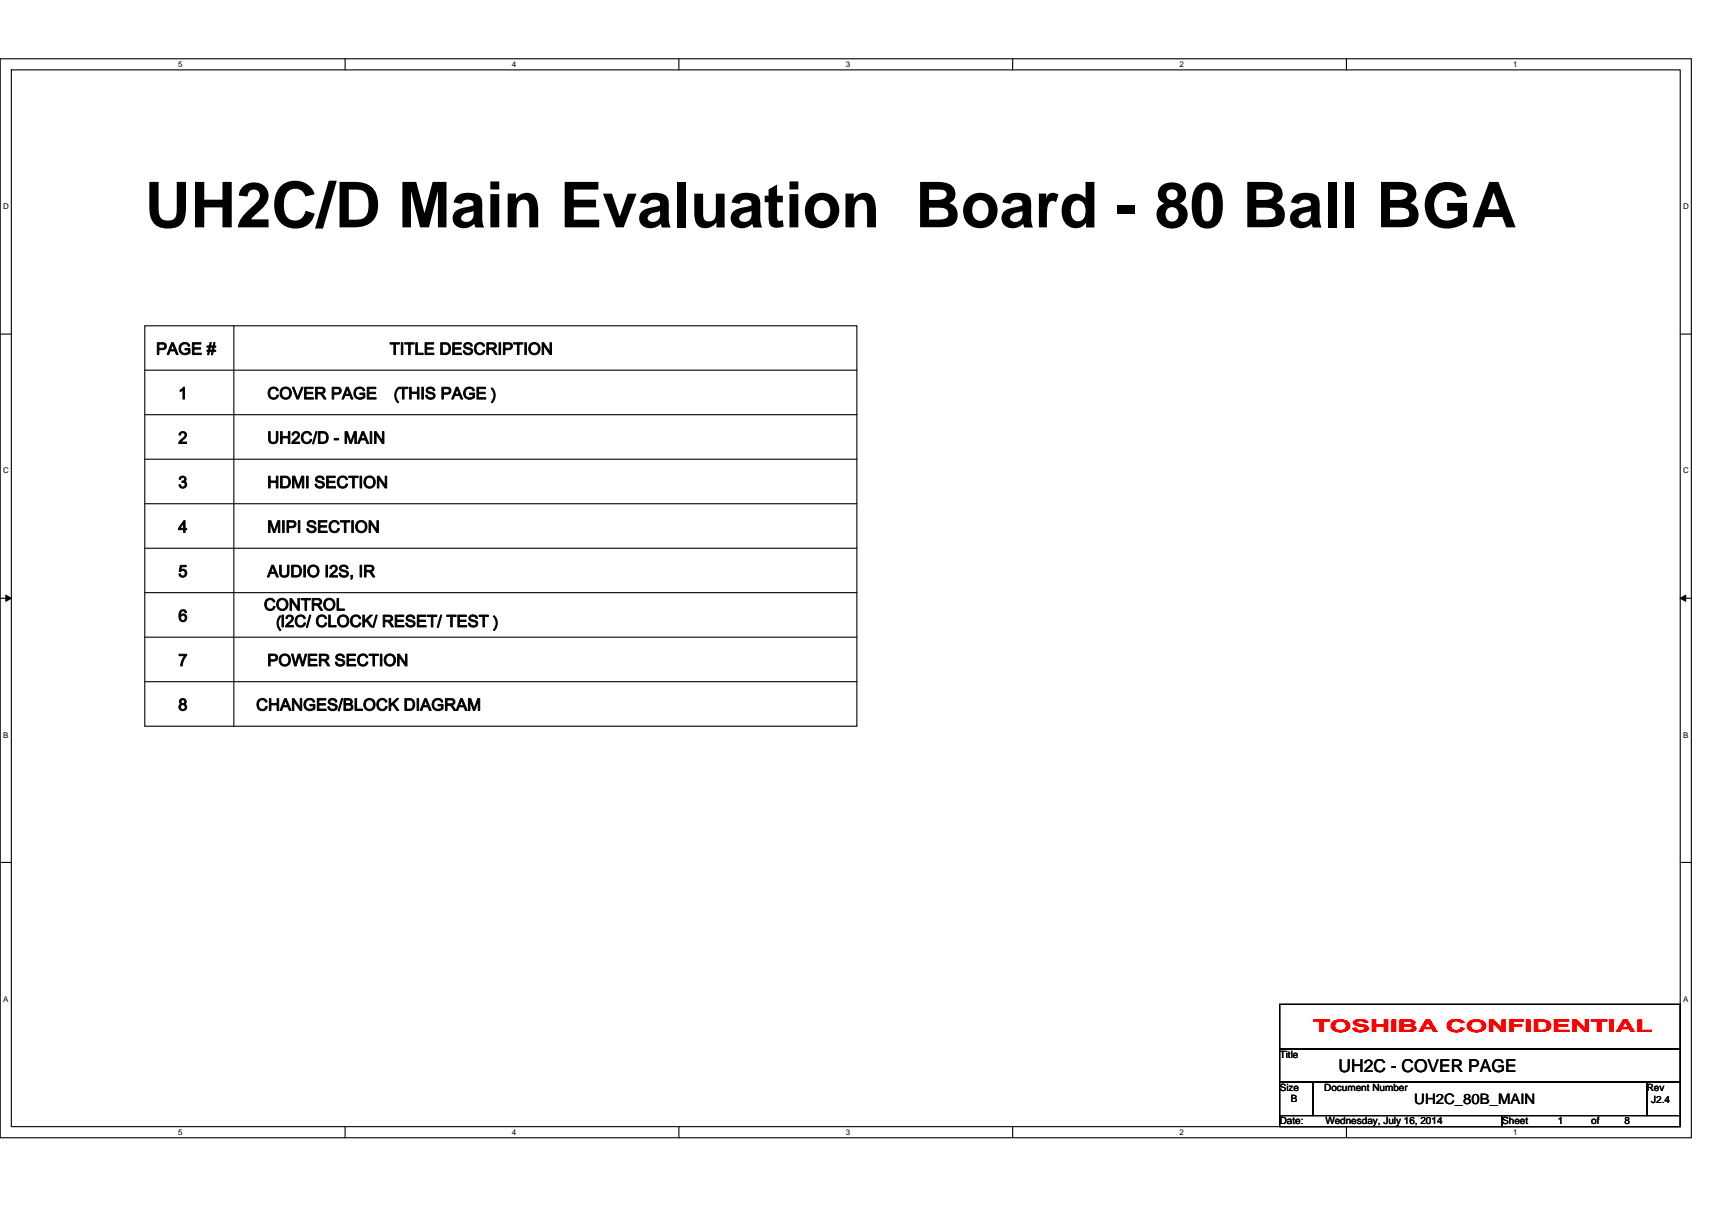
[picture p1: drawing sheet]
<svg xmlns="http://www.w3.org/2000/svg" width="297mm" height="210mm" viewBox="0 0 297 210" stroke-linecap="round" stroke-linejoin="round" font-family="sans-serif">
<defs><g id="words">
<text font-size="11" x="25.1" y="39.5">UH2C/D Main Evaluation Board - 80 Ball BGA</text>
<text font-size="3.1" fill="#f00" x="227.8" y="179">TOSHIBA CONFIDENTIAL</text>
<text font-size="3.1" x="232.3" y="186.1">UH2C - COVER PAGE</text>
<g font-size="2.9">
<text x="27.1" y="61.5">PAGE #</text>
<text x="67.6" y="61.5">TITLE DESCRIPTION</text>
<text x="30.9" y="69.3">1</text>
<text x="46.4" y="69.3">COVER PAGE</text>
<text x="69.1" y="69.3">THIS PAGE</text>
<text x="69.3" y="70" transform="rotate(-90 69.3 70)">︵</text>
<text x="87.5" y="70" transform="rotate(-90 87.5 70)">︶</text>
<text x="30.9" y="77">2</text>
<text x="46.4" y="77">UH2C/D - MAIN</text>
<text x="30.9" y="84.7">3</text>
<text x="46.4" y="84.7">HDMI SECTION</text>
<text x="30.9" y="92.4">4</text>
<text x="46.4" y="92.4">MIPI SECTION</text>
<text x="30.9" y="100.1">5</text>
<text x="46.4" y="100.1">AUDIO I2S, IR</text>
<text x="30.9" y="107.9">6</text>
<text x="45.8" y="105.9">CONTROL</text>
<text x="48.7" y="108.8">I2C/ CLOCK/ RESET/ TEST</text>
<text x="48.9" y="109.6" transform="rotate(-90 48.9 109.6)">︵</text>
<text x="87.9" y="109.6" transform="rotate(-90 87.9 109.6)">︶</text>
<text x="30.9" y="115.6">7</text>
<text x="46.4" y="115.6">POWER SECTION</text>
<text x="30.9" y="123.3">8</text>
<text x="44.4" y="123.3">CHANGES/BLOCK DIAGRAM</text>
</g>
<text font-size="2.5" x="245.4" y="191.6">UH2C_80B_MAIN</text>
<g font-size="1.7">
<text x="222" y="183.6">Title</text>
<text x="222" y="189.3">Size</text>
<text x="224" y="191.3">B</text>
<text x="229.8" y="189.3">Document Number</text>
<text x="285.7" y="189.3">Rev</text>
<text x="286.5" y="191.5">J2.4</text>
<text x="222" y="195.1">Date:</text>
<text x="230" y="195.1">Wednesday, July 16, 2014</text>
<text x="260.6" y="195.1">Sheet</text>
<text x="270.3" y="195.1">1</text>
<text x="276.1" y="195.1">of</text>
<text x="281.9" y="195.1">8</text>
</g>
<g font-size="1.4">
<text x="30.9" y="11.7">5</text>
<text x="88.8" y="11.7">4</text>
<text x="146.7" y="11.7">3</text>
<text x="204.7" y="11.7">2</text>
<text x="262.6" y="11.7">1</text>
<text x=".5" y="36.3">D</text>
<text x="292" y="36.3">D</text>
<text x=".5" y="82.1">C</text>
<text x="292" y="82.1">C</text>
<text x=".5" y="128">B</text>
<text x="292" y="128">B</text>
<text x=".5" y="173.8">A</text>
<text x="292" y="173.8">A</text>
<text x="30.9" y="197">5</text>
<text x="88.8" y="197">4</text>
<text x="146.7" y="197">3</text>
<text x="204.7" y="197">2</text>
<text x="262.6" y="197">1</text>
</g>
</g></defs>
<path d="M0 10.2h293.5v187.2h-293.5zM2 12.1h289.5v183.4h-289.5z" fill="none" stroke="#000" stroke-width=".19"/>
<g fill="#fff">
<path d="M30.9 10.4h.8v1.6h-.8z"/>
<path d="M30.9 195.7h.8v1.6h-.8z"/>
</g>
<path d="M59.9 10.2v1.9M59.9 195.5v1.9" fill="none" stroke="#000" stroke-width=".19"/>
<g fill="#fff">
<path d="M88.8 10.4h.8v1.6h-.8z"/>
<path d="M88.8 195.7h.8v1.6h-.8z"/>
</g>
<path d="M117.8 10.2v1.9M117.8 195.5v1.9" fill="none" stroke="#000" stroke-width=".19"/>
<g fill="#fff">
<path d="M146.7 10.4h.8v1.6h-.8z"/>
<path d="M146.7 195.7h.8v1.6h-.8z"/>
</g>
<path d="M175.7 10.2v1.9M175.7 195.5v1.9" fill="none" stroke="#000" stroke-width=".19"/>
<g fill="#fff">
<path d="M204.7 10.4h.7v1.6h-.7z"/>
<path d="M204.7 195.7h.7v1.6h-.7z"/>
</g>
<path d="M233.6 10.2v1.9M233.6 195.5v1.9" fill="none" stroke="#000" stroke-width=".19"/>
<g fill="#fff">
<path d="M262.6 10.4h.7v1.6h-.7z"/>
<path d="M262.6 195.7h.7v1.6h-.7z"/>
<path d="M.5 35.1h1v1.5h-1z"/>
<path d="M292 35.1h1v1.5h-1z"/>
<path d="M.5 80.9h1v1.5h-1z"/>
<path d="M292 80.9h1v1.5h-1z"/>
</g>
<path d="M0 58h2M291.5 58h2" fill="none" stroke="#000" stroke-width=".19"/>
<g fill="#fff">
<path d="M.5 126.7h.9v1.6h-.9z"/>
<path d="M292 126.7h.9v1.6h-.9z"/>
</g>
<path d="M0 103.8h2M291.5 103.8h2" fill="none" stroke="#000" stroke-width=".19"/>
<path d="M1 103.3l1 .5-1 .6zM291.5 103.8l1-.5v1.1z" fill="#000" stroke="#000" stroke-width=".17"/>
<g fill="#fff">
<path d="M.5 172.6h.9v1.5h-.9z"/>
<path d="M292 172.6h.9v1.5h-.9z"/>
</g>
<g fill="none" stroke="#000" stroke-width=".19">
<path d="M25.1 56.5h123.6v69.5h-123.6zM40.6 56.5v69.5M25.1 64.2h123.6M25.1 72h123.6M25.1 79.7h123.6M25.1 87.4h123.6M25.1 95.1h123.6M25.1 102.8h123.6M25.1 110.6h123.6M25.1 118.3h123.6M0 149.7h2M291.5 149.7h2"/>
<path d="M222 174.3h69.5v7.7h-69.5zM222 182h69.5v5.8h-69.5zM222 187.8h5.8v5.8h-5.8zM222 193.6h38.6v1.9h-38.6zM227.8 187.8h57.9v5.8h-57.9zM260.6 193.6h30.9v1.9h-30.9zM285.7 187.8h5.8v5.8h-5.8z"/>
</g>
<use href="#words"/>
</svg>
